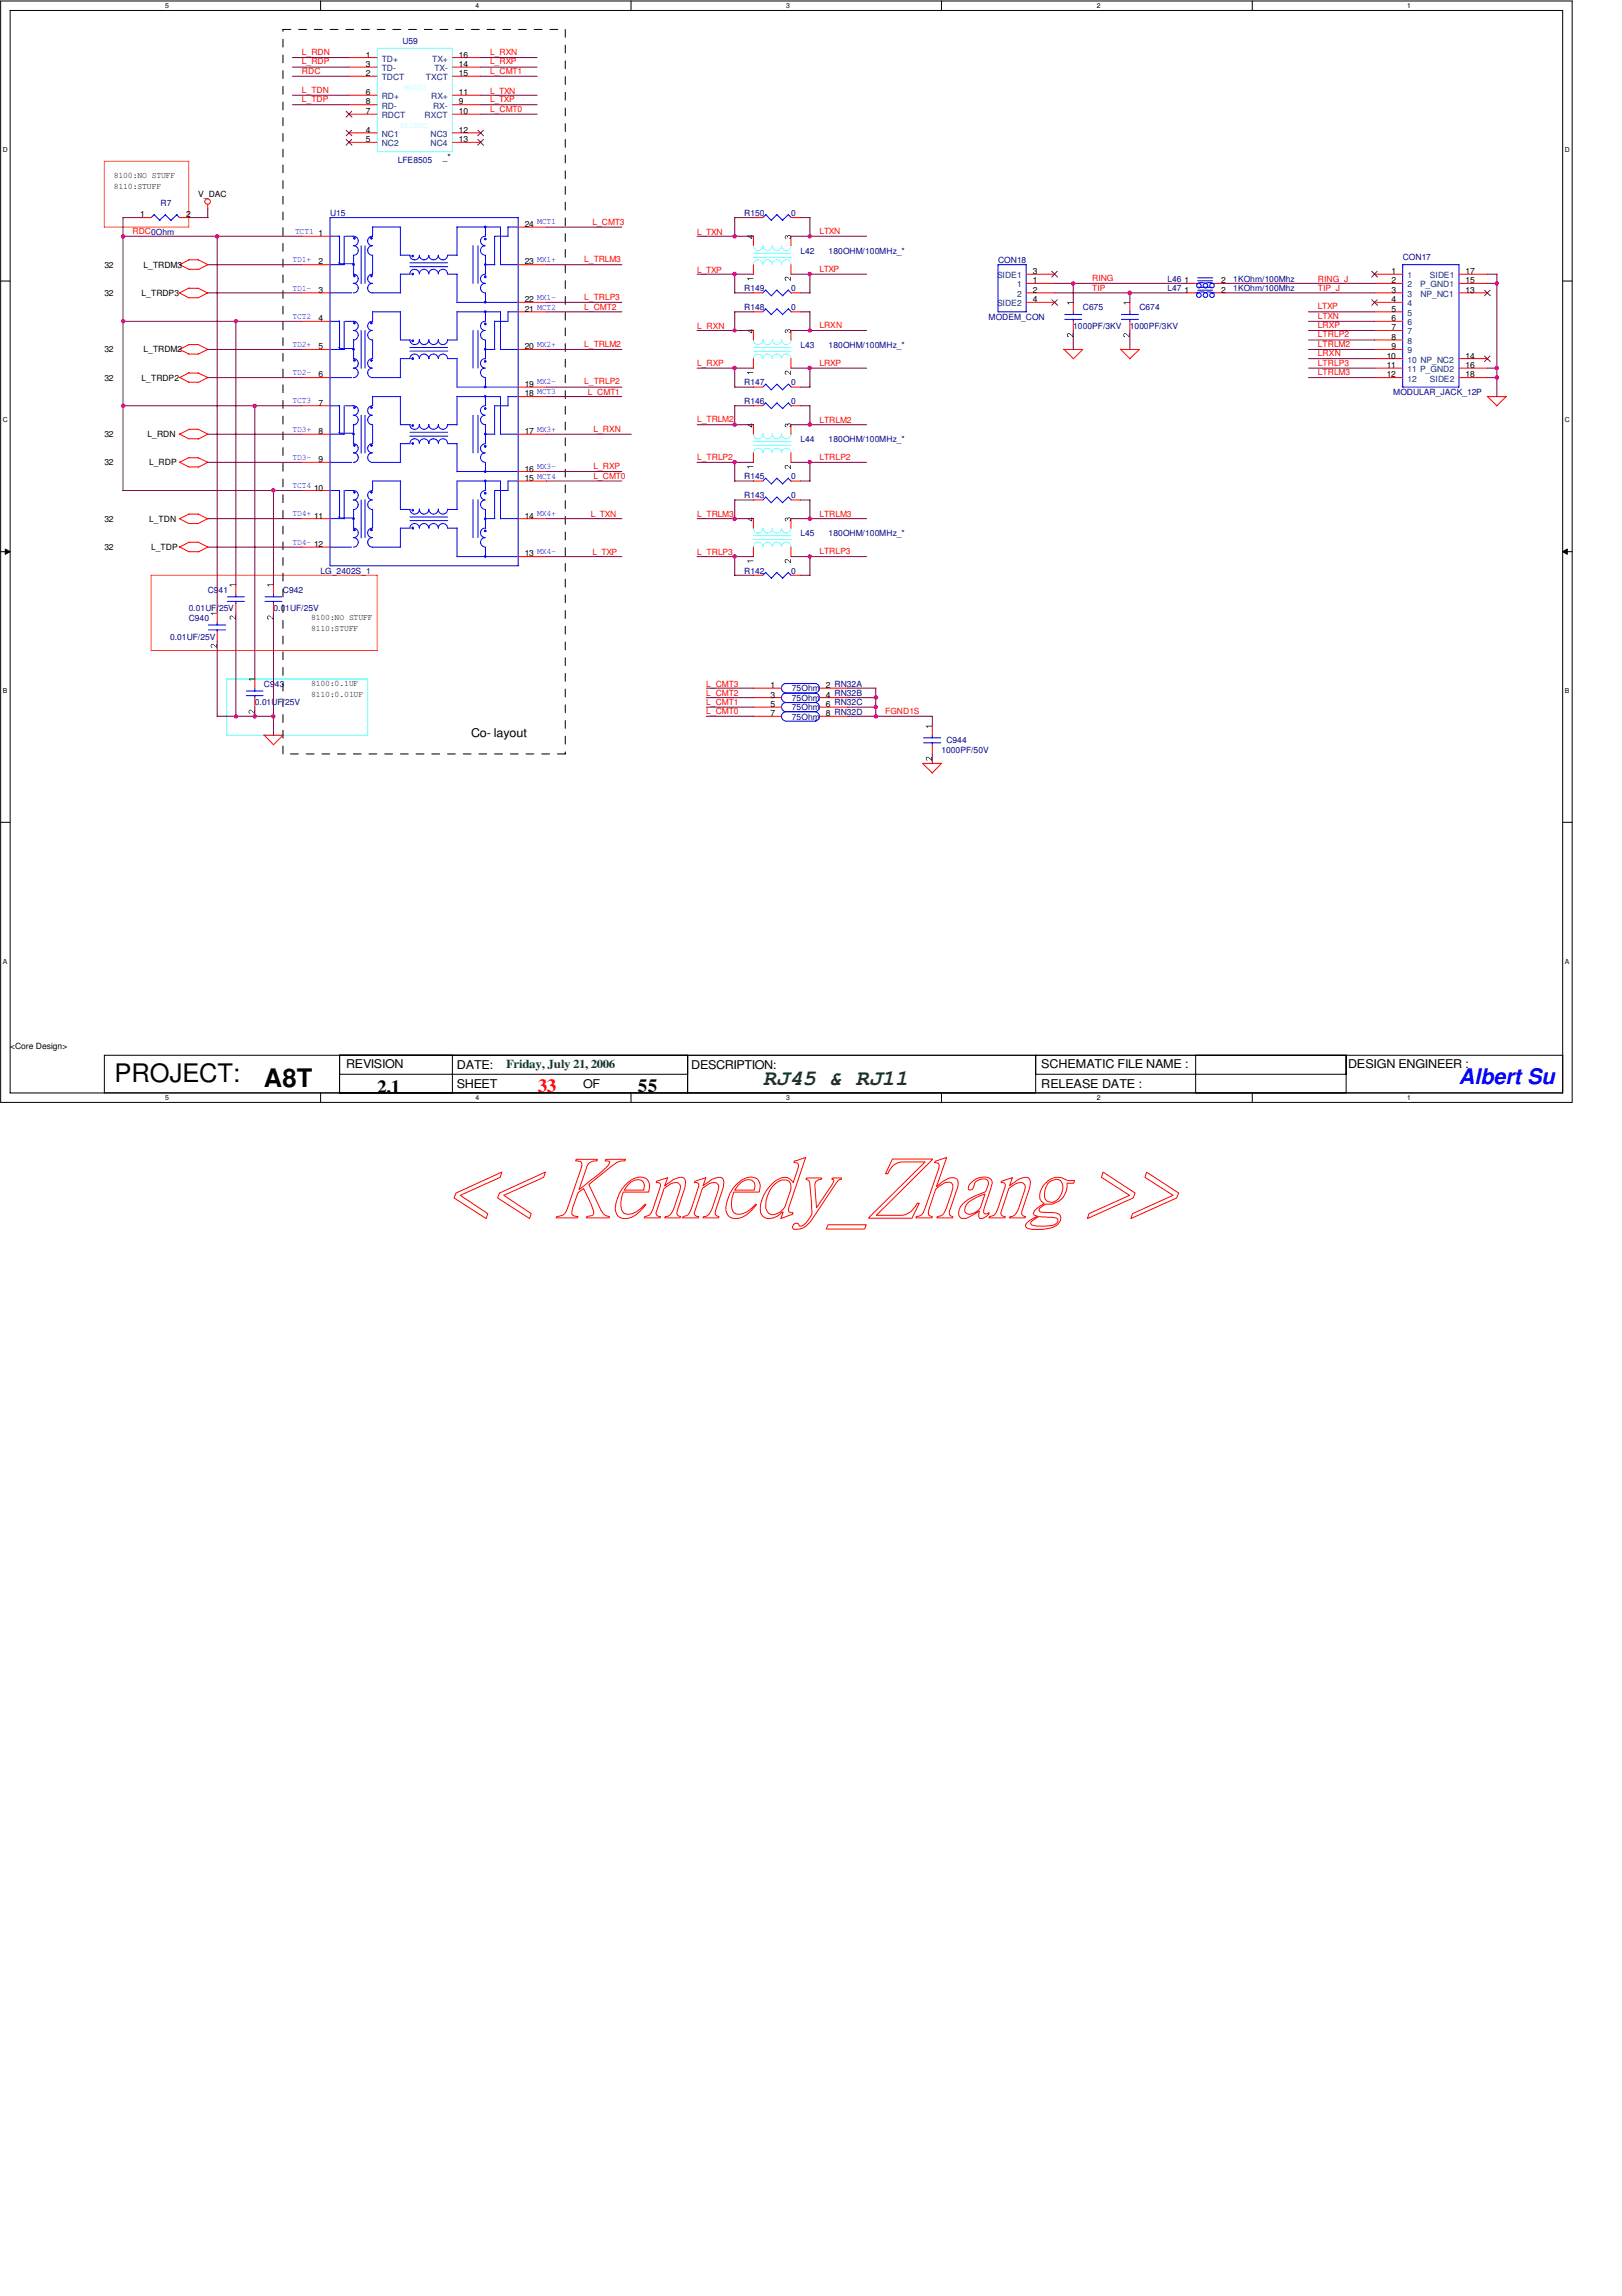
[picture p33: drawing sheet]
<svg xmlns="http://www.w3.org/2000/svg" width="210mm" height="297mm" viewBox="0 0 210 297" stroke-linecap="round" stroke-linejoin="round" font-family="sans-serif">
<defs><g id="words">
<g font-size="3.3">
<text x="14.8" y="140">PROJECT:</text>
<text x="34.2" y="140.6">A8T</text>
</g>
<text font-size="2.8" fill="#008000" x="98.7" y="140.3">RJ45 &amp; RJ11</text>
<text font-size="2.8" fill="#00f" x="188.8" y="140.3">Albert Su</text>
<g font-size="2.4">
<text x="48.8" y="141.4">2.1</text>
<text x="82.5" y="141.3">55</text>
</g>
<text font-size="2.4" fill="#f00" x="69.6" y="141.3">33</text>
<g font-size="1.6">
<text x="61" y="95.3">Co- layout</text>
<text x="44.8" y="138.2">REVISION</text>
<text x="59.1" y="140.8">SHEET</text>
<text x="59.1" y="138.3">DATE:</text>
<text x="75.5" y="140.8">OF</text>
<text x="89.5" y="138.3">DESCRIPTION:</text>
<text x="134.7" y="138.2">SCHEMATIC FILE NAME :</text>
<text x="134.7" y="140.8">RELEASE DATE :</text>
<text x="174.5" y="138.2">DESIGN ENGINEER :</text>
</g>
<text font-size="1.6" fill="#008000" x="65.5" y="138.2">Friday, July 21, 2006</text>
<g font-size="1.1" fill="#000080">
<text x="52.1" y="5.7">U59</text>
<text x="51.5" y="21.1">LFE8505</text>
<text x="20.8" y="26.7">R7</text>
<text x="42.7" y="27.9">U15</text>
<text x="96.3" y="27.9">R150</text>
<text x="102.4" y="27.9">0</text>
<text x="103.6" y="32.8">L42</text>
<text x="107.2" y="32.8">180OHM/100MHz_*</text>
<text x="129.2" y="34">CON18</text>
<text x="181.5" y="33.7">CON17</text>
<text x="96.3" y="40.1">R148</text>
<text x="96.3" y="37.7">R149</text>
<text x="102.4" y="40.1">0</text>
<text x="102.4" y="37.7">0</text>
<text x="127.9" y="41.4">MODEM_CON</text>
<text x="140.1" y="40.1">C675</text>
<text x="147.4" y="40.1">C674</text>
<text x="151.1" y="36.5">L46</text>
<text x="151.1" y="37.7">L47</text>
<text x="159.6" y="36.5">1KOhm/100Mhz</text>
<text x="159.6" y="37.7">1KOhm/100Mhz</text>
<text x="103.6" y="45">L43</text>
<text x="107.2" y="45">180OHM/100MHz_*</text>
<text x="138.9" y="42.6">1000PF/3KV</text>
<text x="146.2" y="42.6">1000PF/3KV</text>
<text x="96.3" y="52.3">R146</text>
<text x="96.3" y="49.9">R147</text>
<text x="102.4" y="52.3">0</text>
<text x="102.4" y="49.9">0</text>
<text x="180.3" y="51.1">MODULAR_JACK_12P</text>
<text x="103.6" y="57.2">L44</text>
<text x="107.2" y="57.2">180OHM/100MHz_*</text>
<text x="96.3" y="64.5">R143</text>
<text x="96.3" y="62">R145</text>
<text x="102.4" y="64.5">0</text>
<text x="102.4" y="62">0</text>
<text x="103.6" y="69.3">L45</text>
<text x="107.2" y="69.3">180OHM/100MHz_*</text>
<text x="26.9" y="76.7">C941</text>
<text x="36.6" y="76.7">C942</text>
<text x="41.5" y="74.2">LG_2402S_1</text>
<text x="96.3" y="74.2">R142</text>
<text x="102.4" y="74.2">0</text>
<text x="22" y="82.8">0.01UF/25V</text>
<text x="24.4" y="79.1">0.01UF/25V</text>
<text x="24.4" y="80.3">C940</text>
<text x="35.4" y="79.1">0.01UF/25V</text>
<text x="34.2" y="88.9">C943</text>
<text x="102.5" y="89.5">75Ohm</text>
<text x="33" y="91.3">0.01UF/25V</text>
<text x="102.5" y="90.7">75Ohm</text>
<text x="102.5" y="91.9">75Ohm</text>
<text x="102.5" y="93.1">75Ohm</text>
<text x="121.8" y="97.4">1000PF/50V</text>
<text x="122.5" y="96.1">C944</text>
</g>
<g font-size="1.1" fill="#f00">
<text x="39.1" y="8.3">L_RDP</text>
<text x="39.1" y="7.2">L_RDN</text>
<text x="39.1" y="9.6">RDC</text>
<text x="39.1" y="12">L_TDN</text>
<text x="63.4" y="7.2">L_RXN</text>
<text x="63.4" y="9.6">L_CMT1</text>
<text x="63.4" y="8.3">L_RXP</text>
<text x="39.1" y="13.2">L_TDP</text>
<text x="63.4" y="12.1">L_TXN</text>
<text x="63.4" y="13.2">L_TXP</text>
<text x="63.4" y="14.4">L_CMT0</text>
<text x="76.7" y="29.2">L_CMT3</text>
<text x="17.1" y="30.3">RDC0Ohm</text>
<text x="75.6" y="33.9">L_TRLM3</text>
<text x="90.2" y="35.3">L_TXP</text>
<text x="90.2" y="30.4">L_TXN</text>
<text x="106" y="35.1">LTXP</text>
<text x="106" y="30.3">LTXN</text>
<text x="75.6" y="38.8">L_TRLP3</text>
<text x="75.6" y="40.1">L_CMT2</text>
<text x="141.4" y="37.7">TIP</text>
<text x="141.4" y="36.4">RING</text>
<text x="170.6" y="36.5">RING_J</text>
<text x="170.6" y="40">LTXP</text>
<text x="170.6" y="37.7">TIP_J</text>
<text x="170.6" y="41.2">LTXN</text>
<text x="75.6" y="44.9">L_TRLM2</text>
<text x="90.2" y="42.6">L_RXN</text>
<text x="90.2" y="47.3">L_RXP</text>
<text x="106" y="42.5">LRXN</text>
<text x="106" y="47.4">LRXP</text>
<text x="170.6" y="46.1">LRXN</text>
<text x="170.6" y="42.5">LRXP</text>
<text x="170.6" y="43.6">LTRLP2</text>
<text x="170.6" y="47.3">LTRLP3</text>
<text x="170.6" y="44.9">LTRLM2</text>
<text x="75.6" y="49.7">L_TRLP2</text>
<text x="76.1" y="51.1">L_CMT1</text>
<text x="170.6" y="48.5">LTRLM3</text>
<text x="76.8" y="55.8">L_RXN</text>
<text x="90.2" y="54.6">L_TRLM2</text>
<text x="90.2" y="59.5">L_TRLP2</text>
<text x="106" y="54.7">LTRLM2</text>
<text x="106" y="59.5">LTRLP2</text>
<text x="76.8" y="61.9">L_CMT0</text>
<text x="76.8" y="60.7">L_RXP</text>
<text x="76.5" y="66.9">L_TXN</text>
<text x="76.7" y="71.8">L_TXP</text>
<text x="90.2" y="66.9">L_TRLM3</text>
<text x="90.2" y="71.8">L_TRLP3</text>
<text x="106" y="66.9">LTRLM3</text>
<text x="106" y="71.7">LTRLP3</text>
<text x="91.4" y="88.9">L_CMT3</text>
<text x="91.4" y="90">L_CMT2</text>
<text x="91.4" y="92.4">L_CMT0</text>
<text x="91.4" y="91.1">L_CMT1</text>
<text x="114.6" y="92.4">FGND1S</text>
</g>
<g font-size="1.1">
<text x="47.3" y="7.5">1</text>
<text x="47.3" y="9.9">2</text>
<text x="47.3" y="8.7">3</text>
<text x="59.4" y="7.5">16</text>
<text x="59.4" y="9.9">15</text>
<text x="59.4" y="8.7">14</text>
<text x="47.3" y="17.2">4</text>
<text x="47.3" y="12.3">6</text>
<text x="47.3" y="14.7">7</text>
<text x="47.3" y="13.5">8</text>
<text x="59.4" y="17.2">12</text>
<text x="59.4" y="12.3">11</text>
<text x="59.4" y="14.7">10</text>
<text x="59.4" y="13.5">9</text>
<text x="14.7" y="23">8100:NO STUFF</text>
<text x="47.3" y="18.4">5</text>
<text x="57.3" y="20.7">_*</text>
<text x="59.4" y="18.4">13</text>
<text x="14.7" y="24.5">8110:STUFF</text>
<text x="18.1" y="28.1">1</text>
<text x="24.1" y="28.1">2</text>
<text x="25.7" y="25.5">V_DAC</text>
<text x="67.9" y="29.3">24</text>
<text x="13.5" y="34.6">32</text>
<text x="18.6" y="34.6">L_TRDM3</text>
<text x="41.2" y="30.6">1</text>
<text x="41.2" y="34.2">2</text>
<text x="67.9" y="34.2">23 MX1+</text>
<text x="133.6" y="35.4">3</text>
<text x="180.1" y="35.4">1</text>
<text x="189.7" y="35.4">17</text>
<text x="13.5" y="38.3">32</text>
<text x="18.3" y="38.3">L_TRDP3</text>
<text x="41.2" y="37.9">3</text>
<text x="41.2" y="41.5">4</text>
<text x="67.9" y="39.1">22</text>
<text x="67.9" y="40.3">21 MCT2</text>
<text x="133.6" y="39.1">4</text>
<text x="133.6" y="36.7">1</text>
<text x="133.6" y="37.9">2</text>
<text x="153.3" y="36.7">1</text>
<text x="153.3" y="37.9">1</text>
<text x="158" y="36.7">2</text>
<text x="158" y="37.9">2</text>
<text x="180.1" y="36.7">2</text>
<text x="180.1" y="37.9">3</text>
<text x="180.1" y="39.1">4</text>
<text x="180.1" y="40.3">5</text>
<text x="180.1" y="41.5">6</text>
<text x="189.7" y="37.9">13</text>
<text x="189.7" y="36.7">15</text>
<text x="13.5" y="45.6">32</text>
<text x="18.6" y="45.6">L_TRDM2</text>
<text x="41.2" y="45.2">5</text>
<text x="67.9" y="45.2">20</text>
<text x="179.5" y="46.4">10</text>
<text x="179.5" y="47.6">11</text>
<text x="180.1" y="42.8">7</text>
<text x="180.1" y="43.9">8</text>
<text x="180.1" y="45.2">9</text>
<text x="189.7" y="46.4">14</text>
<text x="189.7" y="47.6">16</text>
<text x="13.5" y="49.3">32</text>
<text x="18.3" y="49.3">L_TRDP2</text>
<text x="41.2" y="48.8">6</text>
<text x="41.2" y="52.5">7</text>
<text x="67.9" y="50">19</text>
<text x="67.9" y="51.3">18</text>
<text x="179.5" y="48.8">12</text>
<text x="189.7" y="48.8">18</text>
<text x="13.5" y="56.6">32</text>
<text x="19.1" y="56.6">L_RDN</text>
<text x="41.2" y="56.1">8</text>
<text x="41.2" y="59.8">9</text>
<text x="67.9" y="56.1">17</text>
<text x="13.5" y="60.2">32</text>
<text x="19.3" y="60.2">L_RDP</text>
<text x="40.6" y="63.5">10</text>
<text x="67.9" y="61">16</text>
<text x="67.9" y="62.2">15</text>
<text x="13.5" y="71.2">32</text>
<text x="13.5" y="67.5">32</text>
<text x="19.3" y="67.5">L_TDN</text>
<text x="19.6" y="71.2">L_TDP</text>
<text x="40.6" y="67.1">11</text>
<text x="67.9" y="67.1">14</text>
<text x="67.9" y="72">13</text>
<text x="40.3" y="80.2">8100:NO STUFF</text>
<text x="40.3" y="81.7">8110:STUFF</text>
<text x="40.3" y="88.7">8100:0.1UF</text>
<text x="99.7" y="89">1</text>
<text x="106.9" y="89">2 RN32A</text>
<text x="40.3" y="90.2">8110:0.01UF</text>
<text x="99.7" y="90.3">3</text>
<text x="99.7" y="91.4">5</text>
<text x="99.7" y="92.7">7</text>
<text x="106.9" y="90.3">4 RN32B</text>
<text x="106.9" y="91.4">6 RN32C</text>
<text x="106.9" y="92.7">8 RN32D</text>
<text x="1.3" y="135.7">&lt;Core Design&gt;</text>
</g>
<g font-size="1.1" fill="#004080">
<text x="49.4" y="8">TD+</text>
<text x="49.4" y="10.4">TDCT</text>
<text x="49.4" y="9.2">TD-</text>
<text x="55.1" y="10.4">TXCT</text>
<text x="55.9" y="8">TX+</text>
<text x="56.2" y="9.2">TX-</text>
<text x="49.4" y="17.7">NC1</text>
<text x="49.4" y="12.8">RD+</text>
<text x="49.4" y="15.3">RDCT</text>
<text x="49.4" y="14.1">RD-</text>
<text x="54.9" y="15.3">RXCT</text>
<text x="55.7" y="17.7">NC3</text>
<text x="55.8" y="12.8">RX+</text>
<text x="56" y="14.1">RX-</text>
<text x="49.4" y="18.9">NC2</text>
<text x="55.7" y="18.9">NC4</text>
<text x="129" y="36">SIDE1</text>
<text x="182.2" y="36">1</text>
<text x="185" y="36">SIDE1</text>
<text x="129" y="39.6">SIDE2</text>
<text x="131.6" y="37.2">1</text>
<text x="131.6" y="38.4">2</text>
<text x="182.2" y="37.2">2</text>
<text x="182.2" y="38.4">3</text>
<text x="182.2" y="39.6">4</text>
<text x="182.2" y="40.9">5</text>
<text x="183.8" y="37.2">P_GND1</text>
<text x="183.8" y="38.4">NP_NC1</text>
<text x="182.2" y="42.1">6</text>
<text x="182.2" y="43.3">7</text>
<text x="182.2" y="44.5">8</text>
<text x="182.2" y="45.7">9</text>
<text x="182.2" y="46.9">10 NP_NC2</text>
<text x="182.2" y="48.1">11 P_GND2</text>
<text x="182.2" y="49.4">12</text>
<text x="185" y="49.4">SIDE2</text>
</g>
<g font-size="1.1" fill="#80ffff">
<text x="52.2" y="11.6">HA003</text>
<text x="51.7" y="16.5">TAIMIC</text>
</g>
<g font-size="1.1" fill="#00f">
<text x="69.5" y="29">MCT1</text>
<text x="37.8" y="34">TD1+</text>
<text x="38.2" y="30.3">TCT1</text>
<text x="37.8" y="37.6">TD1-</text>
<text x="37.8" y="41.2">TCT2</text>
<text x="69.5" y="38.8">MX1-</text>
<text x="37.8" y="44.9">TD2+</text>
<text x="69.5" y="44.9">MX2+</text>
<text x="37.8" y="48.6">TD2-</text>
<text x="37.8" y="52.2">TCT3</text>
<text x="69.5" y="51">MCT3</text>
<text x="69.5" y="49.7">MX2-</text>
<text x="37.8" y="55.8">TD3+</text>
<text x="37.8" y="59.5">TD3-</text>
<text x="69.5" y="55.8">MX3+</text>
<text x="37.8" y="63.2">TCT4</text>
<text x="69.5" y="61.9">MCT4</text>
<text x="69.5" y="60.7">MX3-</text>
<text x="37.8" y="66.8">TD4+</text>
<text x="37.8" y="70.5">TD4- 12</text>
<text x="69.5" y="66.8">MX4+</text>
<text x="69.5" y="71.7">MX4-</text>
</g>
<g font-size=".9">
<text x="21.4" y="1">5</text>
<text x="61.6" y="1">4</text>
<text x="101.7" y="1">3</text>
<text x="141.9" y="1">2</text>
<text x="182.1" y="1">1</text>
<text x=".4" y="19.6">D</text>
<text x="202.5" y="19.6">D</text>
<text x=".4" y="54.7">C</text>
<text x="202.5" y="54.7">C</text>
<text x=".4" y="89.7">B</text>
<text x="202.5" y="89.7">B</text>
<text x=".4" y="124.7">A</text>
<text x="202.5" y="124.7">A</text>
<text x="21.4" y="142.3">5</text>
<text x="61.6" y="142.3">4</text>
<text x="101.7" y="142.3">3</text>
<text x="141.9" y="142.3">2</text>
<text x="182.1" y="142.3">1</text>
</g>
</g></defs>
<path d="M.1 .1h203.4v142.5h-203.4zM1.3 1.4h200.9v140h-200.9z" fill="none" stroke="#000" stroke-width=".13"/>
<g fill="#fff">
<path d="M21.4 .3h.5v.9h-.5z"/>
<path d="M21.4 141.5h.5v1h-.5z"/>
</g>
<path d="M41.5 .1v1.3M41.5 141.4v1.2" fill="none" stroke="#000" stroke-width=".13"/>
<g fill="#fff">
<path d="M61.6 .3h.5v.9h-.5z"/>
<path d="M61.6 141.5h.5v1h-.5z"/>
</g>
<path d="M81.7 .1v1.3M81.7 141.4v1.2" fill="none" stroke="#000" stroke-width=".13"/>
<g fill="#fff">
<path d="M101.7 .3h.5v.9h-.5z"/>
<path d="M101.7 141.5h.5v1h-.5z"/>
</g>
<path d="M121.8 .1v1.3M121.8 141.4v1.2" fill="none" stroke="#000" stroke-width=".13"/>
<g fill="#fff">
<path d="M141.9 .3h.5v.9h-.5z"/>
<path d="M141.9 141.5h.5v1h-.5z"/>
</g>
<path d="M162.1 .1v1.3M162.1 141.4v1.2" fill="none" stroke="#000" stroke-width=".13"/>
<g fill="#fff">
<path d="M182.1 .3h.5v.9h-.5z"/>
<path d="M182.1 141.5h.5v1h-.5z"/>
<path d="M.4 18.8h.6v1.1h-.6z"/>
<path d="M202.5 18.8h.7v1.1h-.7z"/>
<path d="M.4 53.8h.6v1.1h-.6z"/>
<path d="M202.5 53.8h.7v1.1h-.7z"/>
</g>
<path d="M.1 36.4h1.2M202.2 36.4h1.3" fill="none" stroke="#000" stroke-width=".13"/>
<g fill="#fff">
<path d="M.4 88.9h.6v1h-.6z"/>
<path d="M202.5 88.9h.6v1h-.6z"/>
</g>
<path d="M.1 71.4h1.2M.7 71l.6 .4-.6 .3zM202.2 71.4l.6-.4v.7zM202.2 71.4h1.3" fill="none" stroke="#000" stroke-width=".13"/>
<path d="M.7 71l.6 .4-.6 .3zM202.2 71.4l.6-.4v.7z" fill="#000"/>
<g fill="#fff">
<path d="M.4 123.9h.6v1h-.6z"/>
<path d="M202.5 123.9h.6v1h-.6z"/>
</g>
<path d="M.1 106.4h1.2M202.2 106.4h1.3M13.5 136.5h188.7v4.9h-188.7zM43.9 136.5v4.9M43.9 139h45.1M58.5 136.5v4.9M89 136.5v4.9M134 139h40.2M134 136.5v4.9M154.7 136.5v4.9M174.2 136.5v4.9" fill="none" stroke="#000" stroke-width=".13"/>
<path d="M13.5 20.9h10.9v8.5h-10.9zM19.6 74.4h29.2v9.8h-29.2z" fill="none" stroke="#ff8000" stroke-width=".13"/>
<path d="M29.3 87.8h18.3v7.3h-18.3z" fill="none" stroke="#0ff" stroke-width=".13"/>
<path d="M36.6 3.8h36.6M73.2 3.8v93.7M36.6 97.5v-93.7M73.2 97.5h-36.6" fill="none" stroke="#000" stroke-width=".13" stroke-dasharray="1 1 1 1 1 1 1 1"/>
<g fill="none" stroke="#f00" stroke-width=".13">
<path d="M45.2 7.5h3.6M45.2 9.9h3.6M45.2 8.7h3.6M45.2 17.2h3.6M45.2 18.4h3.6M45.2 12.3h3.6M45.2 14.8h3.6M45.2 13.5h3.6M58.5 7.5h3.7M58.5 9.9h3.7M58.5 8.7h3.7M58.5 17.2h3.7"/>
<path d="M58.5 18.4h3.7M58.5 12.3h3.7M58.5 14.8h3.7M58.5 13.5h3.7M18.3 28.2h1.3M23.2 28.2h1.2M26.9 26.5v.5M97.5 37.9h1.2M97.5 28.2h1.2M102.4 37.9h1.2M102.4 28.2h1.2M138.9 39.1v1.2"/>
<path d="M146.2 39.1v1.2M153.5 36.7h1.2M153.5 37.9h1.2M157.2 36.7h1.2M157.2 37.9h1.2M177.9 36.7h3.6M177.9 35.5h3.6M177.9 37.9h3.6M177.9 39.1h3.6M188.8 36.7h3.7M188.8 35.5h3.7M188.8 37.9h3.7"/>
<path d="M97.5 40.3h1.2M97.5 52.5h1.2M97.5 42.8v1.2M97.5 46.4v1.2M97.5 50.1h1.2M102.4 40.3h1.2M102.4 52.5h1.2M102.4 42.8v1.2M102.4 46.4v1.2M102.4 50.1h1.2M137.7 45.2h2.4l-1.2 1.2M137.7 45.2l1.2 1.2"/>
<path d="M138.9 41.6v1.2M145 45.2h2.4l-1.2 1.2M145 45.2l1.2 1.2M146.2 41.6v1.2M177.9 45.2h3.6M177.9 40.3h3.6M177.9 41.6h3.6M177.9 42.8h3.6M177.9 44h3.6M177.9 46.4h3.6M177.9 47.6h3.6M177.9 48.9h3.6"/>
<path d="M188.8 46.4h3.7M188.8 47.6h3.7M188.8 48.9h3.7M192.4 51.3l1.3 1.2M192.5 51.3h2.4M194.9 51.3l-1.2 1.2M30.5 75.6v1.2M30.5 78.1v1.2M35.4 75.6v1.2M35.4 78.1v1.2M97.5 64.7h1.2M97.5 74.4h1.2"/>
<path d="M97.5 62.2h1.2M102.4 64.7h1.2M102.4 74.4h1.2M102.4 62.2h1.2M33 87.8v1.2M33 90.3v1.2M34.2 95.1l1.2 1.3 1.2-1.3h-2.4M97.5 89h3.6M97.5 90.3h3.6M106 89h3.7M106 90.3h3.7M119.4 98.8l1.2 1.2"/>
<path d="M119.4 98.8h2.5M120.6 93.9v1.2M120.6 96.4v1.1M121.8 98.8l-1.2 1.2"/>
<circle cx="26.9" cy="26.1" r=".35"/>
</g>
<g fill="none" stroke="#00f" stroke-width=".13">
<path d="M19.6 28.2l.3-.4 .8 .7M21.4 27.8l.7 .7M21.4 27.8l-.7 .7M22.9 27.8l.3 .4M22.9 27.8l-.8 .7M51.8 35.5h1.3M53 34.5h5M53.6 34.8a.61 .61 0 0 1 .7 .6M56.7 33a.59 .59 0 0 0 .6 .6 .59 .59 0 0 0 .6-.6h1.3M57.3 34.8a.58 .58 0 0 0-.6 .6M57.9 35.5h1.3M59.1 35.5v3.7"/>
<path d="M61.8 31.8v4.9M98.7 28.2l.4-.4 .7 .7M99.1 37.5l-.4 .4M99.8 28.5l.7-.7 .8 .7M100.5 37.5l-.7 .8-.7-.8M100.5 37.5l.8 .8M102 37.5l-.7 .8M102 37.5l.4 .4M102.4 28.2l-.4-.4-.7 .7M154.7 36.7h.4M154.7 37.9h.4M155 36.3h1.9"/>
<path d="M155 35.9h1.9M155 37.5h1.9M155 37.2h1.9M155.1 36.6h.8M155.1 37.8h.4h.5M156 36.6h.9M156 37.8h.5h.4M156.8 36.7h.4M156.8 37.9h.4M181.5 34.2h7.3v15.9h-7.3zM98.7 40.3l.4-.3 .7 .7M98.7 50.1l.4-.4 .7 .8"/>
<path d="M99.1 52.1l-.4 .4M99.8 40.7l.7-.7 .8 .7M99.8 50.4l.7-.7 .8 .8M100.5 52.1l-.7 .8-.7-.7M100.5 52.2l.8 .7M102 52.1l-.7 .8M102 52.2l.4 .3M102.4 40.3l-.4-.3-.7 .7M102.4 50.1l-.4-.4-.7 .7M137.8 40.7h2.2M137.8 41.3h2.2M138.9 40.3v.4"/>
<path d="M138.9 41.3v.3M145.1 40.7h2.2M145.1 41.3h2.2M146.2 40.3v.4M146.2 41.3v.3M29.4 77.2h2.2M29.4 77.8h2.2M30.5 76.8v.4M30.5 77.8v.3M34.3 77.2h2.2M34.3 77.8h2.2M35.4 76.8v.4"/>
<path d="M35.4 77.8v.3M98.7 64.7l.4-.4 .7 .8M99.1 74l-.4 .4M99.1 61.8l-.4 .4M99.8 65l.7-.7 .8 .8M100.5 74l-.7 .8-.7-.7M100.5 74.1l.8 .7M100.5 61.8l-.7 .8-.7-.7M100.5 61.9l.8 .7M102 74l-.7 .8M102 74.1l.4 .4M102 61.8l-.7 .8"/>
<path d="M102 61.9l.4 .4M102.4 64.7l-.4-.4-.7 .7M31.9 89.4h2.1M31.9 90h2.1M33 89v.4M33 90v.3M101.6 88.4a.61 .61 0 0 0-.5 .6 .61 .61 0 0 0 .5 .6M101.6 89.7a.61 .61 0 0 0-.5 .6 .61 .61 0 0 0 .5 .5M101.6 88.4h4M101.6 89.7h4M101.6 90.9h4M105.5 88.4a.6 .6 0 0 1 .5 .6 .6 .6 0 0 1-.5 .6"/>
<path d="M105.5 89.7a.6 .6 0 0 1 .5 .6 .6 .6 0 0 1-.5 .5M119.5 95.5h2.3M119.5 96.1h2.3M120.6 95.1v.4M120.6 96.1v.3"/>
<circle cx="155.2" cy="37" r=".3"/>
<circle cx="155.2" cy="38.2" r=".3"/>
<circle cx="156" cy="38.2" r=".3"/>
<circle cx="156" cy="37" r=".3"/>
<circle cx="156.8" cy="38.2" r=".3"/>
<circle cx="156.8" cy="37" r=".3"/>
</g>
<g fill="#000">
<path d="M138.1 39.1h.8v.1h-.6l.1 .2h-.1zM145.4 39.1h.8v.1h-.7l.2 .2h-.1zM96.7 48.1h.8v.1h-.6l.1 .2h-.1zM101.6 48a.5 .5 0 0 1 .7 .4v-.4h.1v.5l-.2-.1a.34 .34 0 0 0-.6-.2l.2 .3-.2-.2zM101.6 42.7l.2-.1 .1 .2a.23 .23 0 0 1 .4-.1 .23 .23 0 0 1-.1 .4v-.1a.17 .17 0 0 0 .1-.2 .17 .17 0 0 0-.2-.1 .17 .17 0 0 0-.1 .2h-.1a.14 .14 0 0 0-.1-.2 .14 .14 0 0 0-.2 .1l.2 .3a.24 .24 0 0 1-.2-.2 .24 .24 0 0 1 0-.2zM138.1 43.2a.47 .47 0 0 1 .7 .3v-.4h.1v.5h-.2l-.2-.3a.18 .18 0 0 0-.2-.1 .18 .18 0 0 0-.1 .2l.1 .2-.2-.1zM145.5 43.2a.37 .37 0 0 1 .5 .2l.1 .1v-.4h.1v.5h-.2a.39 .39 0 0 0-.5-.3v.1l.1 .2h-.2v-.3zM29.7 75.6h.8v.1h-.6l.1 .2h-.1zM34.6 75.6h.8v.1h-.6l.1 .2h-.1zM29.8 79.7a.47 .47 0 0 1 .6 .3v-.4h.1v.5h-.1a.34 .34 0 0 0-.6-.3v.2l.1 .1h-.1zM32.2 87.8h.8v.1h-.7l.2 .2h-.2zM32.2 91.9a.56 .56 0 0 1 .7 .3v-.4h.1v.5l-.2-.1a.44 .44 0 0 0-.5-.3v.3l.1 .1-.2-.1z"/>
<path d="M34.6 79.7a.48 .48 0 0 1 .7 .3v.1v-.5h.1v.5h-.2a.34 .34 0 0 0-.5-.3l.1 .3h-.2zM119.8 93.9h.8v.1h-.6l.1 .1h-.1zM119.9 98a.59 .59 0 0 1 .6 .3v-.4h.1v.5l-.1-.1a.44 .44 0 0 0-.6-.3v.2l.1 .2-.2-.2z"/>
<path d="M96.7 42.7v.1l.5 .3h.1v-.3h.2l-.2-.2-.1 .1zM96.8 42.8h.4v.2z"/>
</g>
<g fill="none" stroke="#804000" stroke-width=".13">
<path d="M44.8 16.8l.8 .8M44.8 18l.8 .8M44.8 14.4l.8 .8M45.5 16.8l-.7 .8M45.5 18l-.7 .8M45.5 14.4l-.7 .8M61.8 18l.8 .8M61.8 16.8l.8 .8M62.6 18l-.8 .8M62.6 16.8l-.8 .8M177.5 35.1l.8 .8M177.5 38.8l.8 .7"/>
<path d="M178.2 35.1l-.7 .8M178.2 38.8l-.7 .7M192.1 37.5l.8 .8M192.8 37.5l-.7 .8M192.1 46.1l.8 .7M192.8 46.1l-.7 .7"/>
</g>
<path d="M48.8 6.2h9.7v13.4h-9.7zM97.5 46.4a.61 .61 0 0 1 .6-.6 .61 .61 0 0 1 .6 .6 .61 .61 0 0 1 .6-.6 .61 .61 0 0 1 .6 .6 .59 .59 0 0 1 .6-.6 .59 .59 0 0 1 .6 .6 .61 .61 0 0 1 .6-.6 .61 .61 0 0 1 .7 .6M97.5 43.9a.61 .61 0 0 0 .6 .7 .61 .61 0 0 0 .6-.7 .61 .61 0 0 0 .6 .7 .61 .61 0 0 0 .6-.7 .59 .59 0 0 0 .6 .7 .59 .59 0 0 0 .6-.7 .61 .61 0 0 0 .6 .7 .61 .61 0 0 0 .7-.7M97.5 45.4h4.9M97.5 45h4.9" fill="none" stroke="#80ffff" stroke-width=".13"/>
<path d="M62.7 30.9h.2v.1h-.2z" fill-rule="evenodd" fill="#00f"/>
<g fill="none" stroke="#00f" stroke-width=".13">
<path d="M45.7 35.5a.59 .59 0 0 1 .7 .6 .59 .59 0 0 1-.7 .6 .61 .61 0 0 1 .7 .6 .61 .61 0 0 1-.7 .6M45.8 33v2.5M46.4 31.2a.59 .59 0 0 1-.7 .6M46.4 32.4a.59 .59 0 0 1-.7 .6M46.7 31.8v4.9M53 33a.61 .61 0 0 0 .7 .6 .61 .61 0 0 0 .6-.6 .61 .61 0 0 0 .6 .6 .61 .61 0 0 0 .6-.6M53 34h4.9M53.6 34.8a.58 .58 0 0 0-.6 .6M59.1 29.3v3.7M59.1 29.4h5.7M62.2 36.1a.58 .58 0 0 0 .6 .6 .61 .61 0 0 0-.6 .6 .61 .61 0 0 0 .6 .6M62.7 30.9h.2v.1h-.2z"/>
<path d="M62.8 33v2.5"/>
</g>
<path d="M45.7 34.1h.1v.2h-.1z" fill-rule="evenodd" fill="#00f"/>
<path d="M45.7 34.1h.1v.2h-.1zM45.7 30.6a.59 .59 0 0 1 .7 .6M54.9 34.8a.61 .61 0 0 0-.6 .6M59.1 39.1h7.9M62.8 29.3v1.3M62.8 37.9v1.3" fill="none" stroke="#00f" stroke-width=".13"/>
<path d="M45.8 35.6h.1v.2h-.1z" fill-rule="evenodd" fill="#00f"/>
<path d="M45.8 35.6h.1v.2h-.1zM51.8 29.4v3.7M55.5 33a.58 .58 0 0 0 .6 .6" fill="none" stroke="#00f" stroke-width=".13"/>
<path d="M53.3 35.4h.2v.1h-.2z" fill-rule="evenodd" fill="#00f"/>
<path d="M53.3 35.4h.2v.1h-.2z" fill="none" stroke="#00f" stroke-width=".13"/>
<path d="M62.7 35.7h.2v.2h-.2z" fill-rule="evenodd" fill="#00f"/>
<path d="M45.7 31.8a.59 .59 0 0 1 .7 .6M48.2 29.4h3.7M54.9 34.8a.64 .64 0 0 1 .6 .6M62.2 31.2a.61 .61 0 0 0 .6 .6M62.7 35.7h.2v.2h-.2z" fill="none" stroke="#00f" stroke-width=".13"/>
<path d="M62.7 29.3h.2v.1h-.2z" fill-rule="evenodd" fill="#00f"/>
<path d="M51.8 35.4v2.5M56.7 33a.62 .62 0 0 1-.6 .6M62.7 29.3h.2v.1h-.2zM62.8 35.5a.58 .58 0 0 0-.6 .6" fill="none" stroke="#00f" stroke-width=".13"/>
<path d="M62.7 34.1h.2v.2h-.2z" fill-rule="evenodd" fill="#00f"/>
<path d="M56.1 34.8a.58 .58 0 0 0-.6 .6M62.7 34.1h.2v.2h-.2z" fill="none" stroke="#00f" stroke-width=".13"/>
<path d="M45.8 30.7h.1v.2h-.1z" fill-rule="evenodd" fill="#00f"/>
<path d="M45.8 30.7h.1v.2h-.1z" fill="none" stroke="#00f" stroke-width=".13"/>
<path d="M62.7 39h.2v.2h-.2z" fill-rule="evenodd" fill="#00f"/>
<path d="M47.2 31.8v4.9M51.8 33h1.3M56.1 34.8a.64 .64 0 0 1 .6 .6M57.3 34.8a.58 .58 0 0 1 .6 .6M62.2 32.4a.61 .61 0 0 0 .6 .6M62.7 39h.2v.2h-.2zM62.8 30.6a.58 .58 0 0 0-.6 .6" fill="none" stroke="#00f" stroke-width=".13"/>
<path d="M53.3 33.1h.2v.1h-.2z" fill-rule="evenodd" fill="#00f"/>
<path d="M48.2 30.6a.61 .61 0 0 0-.6 .6 .61 .61 0 0 0 .6 .6 .61 .61 0 0 0-.6 .6 .61 .61 0 0 0 .6 .6M48.2 35.5a.59 .59 0 0 0-.6 .6 .59 .59 0 0 0 .6 .6 .61 .61 0 0 0-.6 .6 .61 .61 0 0 0 .6 .6M48.2 37.9h3.7M48.2 29.3v1.3M48.2 33v2.5M53.3 33.1h.2v.1h-.2zM61.2 31.8v4.9M62.8 31.8a.58 .58 0 0 0-.6 .6" fill="none" stroke="#00f" stroke-width=".13"/>
<path d="M48 30.7h.1v.2h-.1z" fill-rule="evenodd" fill="#00f"/>
<path d="M48 30.7h.1v.2h-.1z" fill="none" stroke="#00f" stroke-width=".13"/>
<path d="M48 35.6h.1v.2h-.1z" fill-rule="evenodd" fill="#00f"/>
<path d="M42.7 37.9h2.8M42.7 30.6h1.2v3.5M43.8 34h.1M43.9 34.1h1.9M44.5 30.6v3.6h-1.7M44.7 30.6h1.1M48 35.6h.1v.2h-.1zM62.8 34.2h1.3M64.8 29.4v4.8h2.3M65.7 29.3v1.3h-1.7v3.6M65.7 29.4h1.3M43.8 41.6h.1" fill="none" stroke="#00f" stroke-width=".13"/>
<path d="M62.7 45.1h.2v.1h-.2z" fill-rule="evenodd" fill="#00f"/>
<path d="M62.7 45.1h.2v.1h-.2z" fill="none" stroke="#00f" stroke-width=".13"/>
<path d="M48 41.7h.1v.2h-.1z" fill-rule="evenodd" fill="#00f"/>
<path d="M46.4 48.2a.61 .61 0 0 1-.7 .7M48 41.7h.1v.2h-.1zM48.2 42.8a.58 .58 0 0 0-.6 .5M51.8 46.4h1.3" fill="none" stroke="#00f" stroke-width=".13"/>
<path d="M62.7 46.7h.2v.1h-.2z" fill-rule="evenodd" fill="#00f"/>
<g fill="none" stroke="#00f" stroke-width=".13">
<path d="M43.8 45h.1M45.7 42.8a.59 .59 0 0 1 .7 .5M45.7 41.6a.59 .59 0 0 1 .7 .6M48.2 47.6a.58 .58 0 0 0-.6 .6M48.2 41.6a.58 .58 0 0 0-.6 .6M53.6 45.8a.58 .58 0 0 0-.6 .6M54.9 45.8a.64 .64 0 0 1 .6 .6 .58 .58 0 0 1 .6-.6M57.9 44h1.3M62.7 46.7h.2v.1h-.2zM62.8 47.6a.58 .58 0 0 0-.6 .6M62.8 40.3v1.3M64 41.5v3.7"/>
<path d="M64.8 45.2h2.3M65.7 40.3v1.3"/>
</g>
<path d="M62.7 41.8h.2v.2h-.2z" fill-rule="evenodd" fill="#00f"/>
<path d="M47.6 48.2a.62 .62 0 0 0 .6 .7M48.2 48.9h3.7M59.1 40.3h5.7M62.7 41.8h.2v.2h-.2z" fill="none" stroke="#00f" stroke-width=".13"/>
<path d="M45.8 41.7h.1v.2h-.1z" fill-rule="evenodd" fill="#00f"/>
<path d="M45.8 41.7h.1v.2h-.1zM46.4 47a.59 .59 0 0 1-.7 .6M47.6 42.2a.58 .58 0 0 0 .6 .6M61.2 42.8v4.8M64 41.6h1.7" fill="none" stroke="#00f" stroke-width=".13"/>
<path d="M62.7 50h.2v.1h-.2z" fill-rule="evenodd" fill="#00f"/>
<path d="M45.7 47.6a.59 .59 0 0 1 .7 .6M46.4 42.2a.58 .58 0 0 1-.7 .6M54.9 45.8a.58 .58 0 0 0-.6 .6M57.3 45.8a.58 .58 0 0 1 .6 .6M62.2 42.2a.58 .58 0 0 0 .6 .6M62.7 50h.2v.1h-.2z" fill="none" stroke="#00f" stroke-width=".13"/>
<path d="M48 46.6h.1v.1h-.1z" fill-rule="evenodd" fill="#00f"/>
<path d="M48 46.6h.1v.1h-.1zM48.2 40.3h3.7M53.6 44.6a.59 .59 0 0 0 .7-.7 .61 .61 0 0 0 .6 .7M53.6 45.8a.61 .61 0 0 1 .7 .6M56.7 43.9a.59 .59 0 0 0 .6 .7M59.1 50.1h7.9M62.2 47a.61 .61 0 0 0 .6 .6M62.8 42.8a.58 .58 0 0 0-.6 .5M62.8 48.9v1.2" fill="none" stroke="#00f" stroke-width=".13"/>
<path d="M62.7 40.2h.2v.2h-.2z" fill-rule="evenodd" fill="#00f"/>
<path d="M48.2 46.4a.58 .58 0 0 0-.6 .6M51.8 44h1.3M56.7 43.9a.6 .6 0 0 1-.6 .7M57.9 46.4h1.3M62.2 48.2a.64 .64 0 0 0 .6 .7M62.7 40.2h.2v.2h-.2z" fill="none" stroke="#00f" stroke-width=".13"/>
<path d="M45.8 46.6h.1v.1h-.1z" fill-rule="evenodd" fill="#00f"/>
<g fill="none" stroke="#00f" stroke-width=".13">
<path d="M42.7 48.9h2.8M42.7 41.6h1.2M43.9 45.1h1.9M43.9 41.5v3.6M44.7 41.6h1.1M45.7 46.4a.59 .59 0 0 1 .7 .6M45.8 46.6h.1v.1h-.1zM47.2 42.8v4.8M47.6 47a.59 .59 0 0 0 .6 .6M48.2 40.3v1.3M48.2 43.9v2.5M51.8 40.3v3.7"/>
<path d="M53 43.9a.61 .61 0 0 0 .6 .7M55.5 43.9a.61 .61 0 0 0 .6 .7M57.3 45.8a.58 .58 0 0 0-.6 .6M57.9 43.9a.59 .59 0 0 1-.6 .7M59.1 40.3v3.7M59.1 46.4v3.7M62.2 43.3a.64 .64 0 0 0 .6 .7M62.8 44v2.4M64.8 40.3v4.9"/>
</g>
<path d="M53.3 46.3h.2l-.1 .2h-.1z" fill-rule="evenodd" fill="#00f"/>
<g fill="none" stroke="#00f" stroke-width=".13">
<path d="M44.5 41.6v3.6h-1.7M45.8 44v2.4M46.4 43.3a.61 .61 0 0 1-.7 .7M46.7 42.8v4.9M47.6 43.3a.62 .62 0 0 0 .6 .7M53 45.4h5M53.3 46.3h.2l-.1 .2h-.1zM55.5 43.9a.6 .6 0 0 1-.6 .7M56.1 45.8a.64 .64 0 0 1 .6 .6M61.8 42.8v4.8M62.8 41.6a.58 .58 0 0 0-.6 .6M62.8 46.4a.58 .58 0 0 0-.6 .6"/>
<path d="M62.8 45.2h1.3"/>
</g>
<path d="M53.3 44h.2v.2h-.2z" fill-rule="evenodd" fill="#00f"/>
<path d="M51.8 46.4v2.5M53 45h4.9M53.3 44h.2v.2h-.2zM65.7 40.3h1.3" fill="none" stroke="#00f" stroke-width=".13"/>
<path d="M45.7 45.1h.1v.2z" fill-rule="evenodd" fill="#00f"/>
<path d="M43.8 52.5h.1M45.7 45.1h.1v.2z" fill="none" stroke="#00f" stroke-width=".13"/>
<path d="M62.7 56.1h.2v.1h-.2z" fill-rule="evenodd" fill="#00f"/>
<path d="M62.7 56.1h.2v.1h-.2z" fill="none" stroke="#00f" stroke-width=".13"/>
<path d="M48 52.7h.1v.1h-.1z" fill-rule="evenodd" fill="#00f"/>
<path d="M46.4 59.2a.61 .61 0 0 1-.7 .6M48 52.7h.1v.1h-.1zM48.2 53.7a.58 .58 0 0 0-.6 .6M51.8 57.4h1.3" fill="none" stroke="#00f" stroke-width=".13"/>
<path d="M62.7 57.6h.2v.2h-.2z" fill-rule="evenodd" fill="#00f"/>
<g fill="none" stroke="#00f" stroke-width=".13">
<path d="M43.8 55.9h.1M45.7 53.7a.59 .59 0 0 1 .7 .6M45.7 52.5a.59 .59 0 0 1 .7 .6M48.2 58.6a.58 .58 0 0 0-.6 .6M48.2 52.5a.58 .58 0 0 0-.6 .6M53.6 56.8a.58 .58 0 0 0-.6 .6M54.9 56.8a.62 .62 0 0 1 .6 .6 .58 .58 0 0 1 .6-.6M57.9 54.9h1.3M62.7 57.6h.2v.2h-.2zM62.8 58.6a.58 .58 0 0 0-.6 .6M62.8 51.3v1.2M64 52.5v3.7"/>
<path d="M64.8 56.2h2.3M65.7 51.3v1.2"/>
</g>
<path d="M62.7 52.8h.2v.1h-.2z" fill-rule="evenodd" fill="#00f"/>
<path d="M47.6 59.2a.61 .61 0 0 0 .6 .6M48.2 59.8h3.7M59.1 51.3h5.7M62.7 52.8h.2v.1h-.2z" fill="none" stroke="#00f" stroke-width=".13"/>
<path d="M45.8 52.7h.1v.1h-.1z" fill-rule="evenodd" fill="#00f"/>
<path d="M45.8 52.7h.1v.1h-.1zM46.4 58a.59 .59 0 0 1-.7 .6M47.6 53.1a.59 .59 0 0 0 .6 .6M61.2 53.7v4.9M64 52.5h1.7" fill="none" stroke="#00f" stroke-width=".13"/>
<path d="M62.7 60.9h.2v.2h-.2z" fill-rule="evenodd" fill="#00f"/>
<path d="M45.7 58.6a.59 .59 0 0 1 .7 .6M46.4 53.1a.59 .59 0 0 1-.7 .6M54.9 56.8a.61 .61 0 0 0-.6 .6M57.3 56.8a.58 .58 0 0 1 .6 .6M62.2 53.1a.61 .61 0 0 0 .6 .6M62.7 60.9h.2v.2h-.2z" fill="none" stroke="#00f" stroke-width=".13"/>
<path d="M48 57.5h.1v.2h-.1z" fill-rule="evenodd" fill="#00f"/>
<path d="M48 57.5h.1v.2h-.1zM48.2 51.3h3.7M53.6 55.5a.59 .59 0 0 0 .7-.6 .61 .61 0 0 0 .6 .6M53.6 56.8a.59 .59 0 0 1 .7 .6M56.7 54.9a.59 .59 0 0 0 .6 .6M62.2 58a.59 .59 0 0 0 .6 .6M62.8 53.7a.58 .58 0 0 0-.6 .6M62.8 59.8v1.2M59.1 61h7.9" fill="none" stroke="#00f" stroke-width=".13"/>
<path d="M62.7 51.2h.2v.1h-.2z" fill-rule="evenodd" fill="#00f"/>
<path d="M48.2 57.4l-.3 .1-.2 .2-.1 .3M51.8 54.9h1.3M56.7 54.9a.6 .6 0 0 1-.6 .6M57.9 57.4h1.3M62.2 59.2a.62 .62 0 0 0 .6 .6M62.7 51.2h.2v.1h-.2z" fill="none" stroke="#00f" stroke-width=".13"/>
<path d="M45.8 57.5h.1v.2h-.1z" fill-rule="evenodd" fill="#00f"/>
<g fill="none" stroke="#00f" stroke-width=".13">
<path d="M42.7 59.8h2.8M42.7 52.5h1.2v3.5M43.9 56h1.9M44.7 52.5h1.1M45.7 57.4a.61 .61 0 0 1 .7 .6M45.8 57.5h.1v.2h-.1zM47.2 53.7v4.9M47.6 58a.59 .59 0 0 0 .6 .6M48.2 51.3v1.2M48.2 54.9v2.5M51.8 51.3v3.6M53 54.9a.59 .59 0 0 0 .6 .6"/>
<path d="M55.5 54.9a.59 .59 0 0 0 .6 .6M57.3 56.8a.58 .58 0 0 0-.6 .6M57.9 54.9a.59 .59 0 0 1-.6 .6M59.1 51.3v3.6M59.1 57.4v3.6M62.2 54.3a.64 .64 0 0 0 .6 .6M62.8 54.9v2.5M64.8 51.3v4.9"/>
</g>
<path d="M53.3 57.3h.2l-.1 .2z" fill-rule="evenodd" fill="#00f"/>
<g fill="none" stroke="#00f" stroke-width=".13">
<path d="M44.5 52.5v3.7h-1.7M45.8 54.9v2.5M46.4 54.3a.61 .61 0 0 1-.7 .6M46.7 53.7v4.9M47.6 54.3a.62 .62 0 0 0 .6 .6M53 56.4h5M53.3 57.3h.2l-.1 .2zM55.5 54.9a.6 .6 0 0 1-.6 .6M56.1 56.8a.62 .62 0 0 1 .6 .6M61.8 53.7v4.9M62.8 52.5a.58 .58 0 0 0-.6 .6M62.8 57.4l-.3 .1-.2 .2-.1 .3"/>
<path d="M62.8 56.2h1.3"/>
</g>
<path d="M53.3 55h.2v.1h-.2z" fill-rule="evenodd" fill="#00f"/>
<path d="M51.8 57.4v2.4M53 55.9h4.9M53.3 55h.2v.1h-.2zM65.7 51.3h1.3" fill="none" stroke="#00f" stroke-width=".13"/>
<path d="M45.7 56.1h.1v.1h-.1z" fill-rule="evenodd" fill="#00f"/>
<path d="M45.7 56.1h.1v.1h-.1zM43.8 63.5h.1" fill="none" stroke="#00f" stroke-width=".13"/>
<path d="M62.7 67h.2v.2h-.2z" fill-rule="evenodd" fill="#00f"/>
<path d="M62.7 67h.2v.2h-.2z" fill="none" stroke="#00f" stroke-width=".13"/>
<path d="M48 63.6h.1v.2h-.1z" fill-rule="evenodd" fill="#00f"/>
<path d="M46.4 70.1a.61 .61 0 0 1-.7 .7M48 63.6h.1v.2h-.1zM48.2 64.7a.58 .58 0 0 0-.6 .6M51.8 68.3h1.3" fill="none" stroke="#00f" stroke-width=".13"/>
<path d="M62.7 68.6h.2v.2h-.2z" fill-rule="evenodd" fill="#00f"/>
<g fill="none" stroke="#00f" stroke-width=".13">
<path d="M43.8 66.9h.1M45.7 64.7a.59 .59 0 0 1 .7 .6M45.7 63.5a.61 .61 0 0 1 .7 .6M48.2 69.6a.61 .61 0 0 0-.6 .5M48.2 63.5a.61 .61 0 0 0-.6 .6M53.6 67.7a.58 .58 0 0 0-.6 .6M54.9 67.7a.64 .64 0 0 1 .6 .6 .58 .58 0 0 1 .6-.6M57.9 65.9h1.3M62.7 68.6h.2v.2h-.2zM62.8 69.6a.61 .61 0 0 0-.6 .5M62.8 62.2v1.3M64 63.5v3.6"/>
<path d="M64.8 67.1h2.3M65.7 62.2v1.3"/>
</g>
<path d="M62.7 63.7h.2v.2h-.2z" fill-rule="evenodd" fill="#00f"/>
<path d="M47.6 70.1a.62 .62 0 0 0 .6 .7M48.2 70.8h3.7M59.1 62.2h5.7M62.7 63.7h.2v.2h-.2z" fill="none" stroke="#00f" stroke-width=".13"/>
<path d="M45.8 63.6h.1v.2h-.1z" fill-rule="evenodd" fill="#00f"/>
<path d="M45.8 63.6h.1v.2h-.1zM46.4 68.9a.59 .59 0 0 1-.7 .7M47.6 64.1a.62 .62 0 0 0 .6 .6M61.2 64.6v5M64 63.5h1.7" fill="none" stroke="#00f" stroke-width=".13"/>
<path d="M62.7 71.9h.2v.2h-.2z" fill-rule="evenodd" fill="#00f"/>
<path d="M45.7 69.6a.61 .61 0 0 1 .7 .5M46.4 64.1a.61 .61 0 0 1-.7 .6M54.9 67.7a.58 .58 0 0 0-.6 .6M57.3 67.7a.58 .58 0 0 1 .6 .6M62.2 64.1a.64 .64 0 0 0 .6 .6M62.7 71.9h.2v.2h-.2z" fill="none" stroke="#00f" stroke-width=".13"/>
<path d="M48 68.5h.1v.1h-.1z" fill-rule="evenodd" fill="#00f"/>
<path d="M48 68.5h.1v.1h-.1zM48.2 62.2h3.7M53.6 66.5a.59 .59 0 0 0 .7-.6 .61 .61 0 0 0 .6 .6M53.6 67.7a.61 .61 0 0 1 .7 .6M56.7 65.9a.59 .59 0 0 0 .6 .6M59.1 72h7.9M62.2 68.9a.61 .61 0 0 0 .6 .7M62.8 64.7a.58 .58 0 0 0-.6 .6M62.8 70.8v1.2" fill="none" stroke="#00f" stroke-width=".13"/>
<path d="M62.7 62.1h.2v.2h-.2z" fill-rule="evenodd" fill="#00f"/>
<path d="M48.2 68.3a.58 .58 0 0 0-.6 .6M51.8 65.9h1.3M56.7 65.9a.6 .6 0 0 1-.6 .6M57.9 68.3h1.3M62.2 70.1a.64 .64 0 0 0 .6 .7M62.7 62.1h.2v.2h-.2z" fill="none" stroke="#00f" stroke-width=".13"/>
<path d="M45.8 68.5h.1v.1h-.1z" fill-rule="evenodd" fill="#00f"/>
<g fill="none" stroke="#00f" stroke-width=".13">
<path d="M42.7 70.8h2.8M42.7 63.5h1.2v3.5M43.9 67h1.9M44.7 63.5h1.1M45.7 68.3a.59 .59 0 0 1 .7 .6M45.8 68.5h.1v.1h-.1zM47.2 64.6v5M47.6 68.9a.59 .59 0 0 0 .6 .7M48.2 62.2v1.3M48.2 65.9v2.4M51.8 62.2v3.7M53 65.9a.61 .61 0 0 0 .6 .6"/>
<path d="M55.5 65.9a.61 .61 0 0 0 .6 .6M57.3 67.7a.58 .58 0 0 0-.6 .6M57.9 65.9a.59 .59 0 0 1-.6 .6M59.1 62.2v3.7M59.1 68.3v3.7M62.2 65.3a.64 .64 0 0 0 .6 .6M62.8 65.9v2.5M64.8 62.2v4.9"/>
</g>
<path d="M53.3 68.2h.2l-.1 .3-.1-.1z" fill-rule="evenodd" fill="#00f"/>
<g fill="none" stroke="#00f" stroke-width=".13">
<path d="M42.8 67.1h1.7M44.5 63.5v3.6M45.8 65.9v2.5M46.4 65.3a.61 .61 0 0 1-.7 .6M46.7 64.7v4.9M47.6 65.3a.62 .62 0 0 0 .6 .6M53 67.4h5M53.3 68.2h.2l-.1 .3-.1-.1zM55.5 65.9a.6 .6 0 0 1-.6 .6M56.1 67.7a.64 .64 0 0 1 .6 .6M61.8 64.6v5M62.8 63.5a.61 .61 0 0 0-.6 .6"/>
<path d="M62.8 68.3a.58 .58 0 0 0-.6 .6M62.8 67.1h1.3"/>
</g>
<path d="M53.3 65.9h.2l-.1 .2z" fill-rule="evenodd" fill="#00f"/>
<path d="M51.8 68.3v2.5M53 66.9h4.9M53.3 65.9h.2l-.1 .2zM65.7 62.2h1.3" fill="none" stroke="#00f" stroke-width=".13"/>
<path d="M45.7 67h.1v.2z" fill-rule="evenodd" fill="#00f"/>
<g fill="none" stroke="#00f" stroke-width=".13">
<path d="M42.7 28.2h24.4v45h-24.4zM129.2 34.2h3.6v6.1h-3.6zM45.7 67h.1v.2zM27 80.9h2.2M27 81.5h2.2M28.1 80.5v.4M28.1 81.5v.2M101.6 90.9a.61 .61 0 0 0-.5 .6 .61 .61 0 0 0 .5 .6M101.6 92.1a.58 .58 0 0 0-.5 .6 .58 .58 0 0 0 .5 .6M101.6 90.9h4M101.6 92.1h4M101.6 93.3h4"/>
<path d="M105.5 90.9a.6 .6 0 0 1 .5 .6 .6 .6 0 0 1-.5 .6 .6 .6 0 0 1 .5 .6 .6 .6 0 0 1-.5 .6"/>
</g>
<g fill="none" stroke="#f00" stroke-width=".13">
<path d="M23.2 34.2l1.2 .6h1.3M23.2 37.9l1.2 .6h1.3l1.2-.6M24.4 33.6h1.3M24.4 37.3h1.3M24.5 33.6l-1.3 .6M24.5 37.3l-1.3 .6M25.7 33.6l1.2 .6M25.7 37.3l1.2 .6M26.9 34.2l-1.2 .7M39.1 30.6h3.6M39.1 34.2h3.6M39.1 37.9h3.6"/>
<path d="M67.1 34.2h3.6M67.1 29.4h3.6M67.1 39.1h3.6M97.5 30.6v1.2M97.5 34.2v1.3M102.4 30.6v1.2M102.4 34.2v1.3M132.8 37.9h3.7M132.8 39.1h3.7M132.8 35.5h3.7M132.8 36.7h3.7M23.2 56.1l1.2 .7h1.3"/>
<path d="M23.2 48.8l1.2 .6h1.3M23.2 59.8l1.2 .6h1.3M23.2 45.2l1.2 .6h1.3l1.2-.6M24.4 55.5h1.3M24.4 48.3h1.3M24.4 59.2h1.3M24.4 44.6h1.3M24.5 55.5l-1.3 .7M24.5 48.2l-1.3 .7M24.5 59.2l-1.3 .6M24.5 44.6l-1.3 .6M25.7 55.5l1.2 .7"/>
<path d="M25.7 48.3l1.2 .6M25.7 59.2l1.2 .6M25.7 44.6l1.2 .6M26.9 56.2l-1.2 .6M26.9 48.9l-1.2 .6M26.9 59.8l-1.2 .7M39.1 41.6h3.6M39.1 45.2h3.6M39.1 48.9h3.6M39.1 52.5h3.6M39.1 56.2h3.6M39.1 59.8h3.6"/>
<path d="M67.1 45.2h3.6M67.1 56.2h3.6M67.1 40.3h3.6M67.1 50.1h3.6M67.1 51.3h3.6M97.5 54.9v1.3M97.5 58.6v1.2M102.4 54.9v1.3M102.4 58.6v1.2M23.2 67.1l1.2 .6h1.3l1.2-.6M23.2 70.7l1.2 .7h1.3M24.4 66.5h1.3"/>
<path d="M24.4 70.1h1.3M24.5 66.5l-1.3 .6M24.5 70.1l-1.3 .7M25.7 66.5l1.2 .6M25.7 70.1l1.2 .7M26.9 70.8l-1.2 .6M28.1 79.3v1.2M39.1 63.5h3.6M39.1 67.1h3.6M39.1 70.8h3.6M67.1 67.1h3.6M67.1 61h3.6"/>
<path d="M67.1 62.2h3.6M67.1 72h3.6M97.5 67.1v1.2M97.5 70.8v1.2M102.4 67.1v1.2M102.4 70.8v1.2M28.1 81.7v1.2M97.5 91.5h3.6M97.5 92.7h3.6M106 91.5h3.7M106 92.7h3.7"/>
</g>
<g fill="#000">
<path d="M96.7 36h.8v.1h-.6l.1 .1h-.1zM101.6 35.9a.61 .61 0 0 1 .7 .3v-.4h.1v.5l-.2-.1a.36 .36 0 0 0-.6-.2l.2 .3-.2-.1zM101.6 30.5l.2-.1 .1 .2a.22 .22 0 0 1 .3-.2 .22 .22 0 0 1 .2 .3l-.1 .2h-.1v-.1a.17 .17 0 0 0 .1-.2 .17 .17 0 0 0-.3-.1v.2h-.1a.14 .14 0 0 0-.1-.2 .14 .14 0 0 0-.2 .2 .14 .14 0 0 0 .2 .1v.1a.24 .24 0 0 1-.2-.2 .24 .24 0 0 1 0-.2zM101.6 54.8l.3 .1a.25 .25 0 0 1 .5 0 .25 .25 0 0 1-.2 .4v-.1a.17 .17 0 0 0 .1-.3 .17 .17 0 0 0-.3 0v.2l-.1-.1a.15 .15 0 0 0-.3 0 .14 .14 0 0 0 .2 .2v.1a.27 .27 0 0 1-.2-.5zM27.3 79.3h.8v.1h-.7l.2 .1h-.1zM96.7 72.5h.8v.1h-.6l.1 .2h-.1zM96.7 60.3h.8v.1h-.6l.1 .2h-.1zM101.6 72.4a.61 .61 0 0 1 .7 .3v-.4h.1v.6l-.2-.1a.38 .38 0 0 0-.6-.3l.2 .4-.2-.2zM101.6 60.2a.52 .52 0 0 1 .7 .3v-.3h.1v.5l-.2-.1a.34 .34 0 0 0-.6-.3l.2 .4-.2-.2zM101.6 67h.2l.1 .1a.23 .23 0 0 1 .4 0 .23 .23 0 0 1-.1 .3 .17 .17 0 0 0 .1-.3 .17 .17 0 0 0-.3 0v.2h-.1a.14 .14 0 0 0-.1-.2 .14 .14 0 0 0-.2 .1 .14 .14 0 0 0 .2 .2 .24 .24 0 0 1-.2-.1 .24 .24 0 0 1 0-.3zM27.3 83.4a.59 .59 0 0 1 .7 .3v-.4h.1v.5l-.2-.1a.38 .38 0 0 0-.5-.2l.1 .3-.2-.1z"/>
<path d="M96.7 30.5v.1l.5 .3h.1v-.3h.2l-.2-.2-.1 .1zM96.8 30.6h.4v.2z"/>
<path d="M96.7 54.9l.5 .4h.1v-.4h.2l-.2-.1-.1 .1zM96.8 54.9h.4v.3z"/>
<path d="M96.7 67v.1l.5 .3h.1v-.3h.2l-.2-.2-.1 .1zM96.8 67.1h.4v.3z"/>
</g>
<path d="M97.5 34.2a.61 .61 0 0 1 .6-.6 .61 .61 0 0 1 .6 .6 .61 .61 0 0 1 .6-.6 .61 .61 0 0 1 .6 .6 .59 .59 0 0 1 .6-.6 .59 .59 0 0 1 .6 .6 .61 .61 0 0 1 .6-.6 .61 .61 0 0 1 .7 .6M97.5 31.8a.61 .61 0 0 0 .6 .6 .61 .61 0 0 0 .6-.6 .61 .61 0 0 0 .6 .6 .61 .61 0 0 0 .6-.6 .59 .59 0 0 0 .6 .6 .59 .59 0 0 0 .6-.6 .61 .61 0 0 0 .6 .6 .61 .61 0 0 0 .7-.6M97.5 33.3h4.9M97.5 32.8h4.9M97.5 58.6a.61 .61 0 0 1 .6-.6 .61 .61 0 0 1 .6 .6 .61 .61 0 0 1 .6-.6 .61 .61 0 0 1 .6 .6 .59 .59 0 0 1 .6-.6 .59 .59 0 0 1 .6 .6 .61 .61 0 0 1 .6-.6 .61 .61 0 0 1 .7 .6M97.5 56.1a.61 .61 0 0 0 .6 .7 .61 .61 0 0 0 .6-.7 .61 .61 0 0 0 .6 .7 .61 .61 0 0 0 .6-.7 .59 .59 0 0 0 .6 .7 .59 .59 0 0 0 .6-.7 .61 .61 0 0 0 .6 .7 .61 .61 0 0 0 .7-.7M97.5 57.6h4.9M97.5 57.1h4.9M97.5 70.7a.61 .61 0 0 1 .6-.6 .61 .61 0 0 1 .6 .6 .61 .61 0 0 1 .6-.6 .61 .61 0 0 1 .6 .6 .59 .59 0 0 1 .6-.6 .59 .59 0 0 1 .6 .6 .61 .61 0 0 1 .6-.6 .61 .61 0 0 1 .7 .6M97.5 68.3a.61 .61 0 0 0 .6 .7 .61 .61 0 0 0 .6-.7 .61 .61 0 0 0 .6 .7 .61 .61 0 0 0 .6-.7 .59 .59 0 0 0 .6 .7 .59 .59 0 0 0 .6-.7 .61 .61 0 0 0 .6 .7 .61 .61 0 0 0 .7-.7M97.5 69.8h4.9M97.5 69.3h4.9" fill="none" stroke="#80ffff" stroke-width=".13"/>
<path d="M136.1 35.1l.8 .8M136.1 38.8l.8 .7M136.8 35.1l-.7 .8M136.8 38.8l-.7 .7" fill="none" stroke="#804000" stroke-width=".13"/>
<g fill="none" stroke="#800040" stroke-width=".13">
<path d="M37.8 13.5h7.4M37.8 8.7h7.4M37.8 7.5h7.4M37.8 12.3h7.4M37.8 9.9h7.4M62.2 13.5h7.3M62.2 8.7h7.3M62.2 7.5h7.3M62.2 12.3h7.3M62.2 9.9h7.3M62.2 14.8h7.3M15.9 30.6h23.2"/>
<path d="M18.3 28.2h-2.4v35.3M24.4 28.2h2.5M26.9 34.2h12.2M26.9 26.9v1.3M26.9 37.9h12.2M28.1 30.6v48.7M70.7 34.2h9.8M70.7 39.1h9.8M70.7 29.4h9.8M90.2 30.6h7.3M90.2 35.5h7.3M95.1 37.9h2.4"/>
<path d="M95.1 35.5v2.4M97.5 28.2h-2.4v2.4M102.4 30.6h9.7M102.4 35.5h9.7M103.6 28.2h1.2v2.4M103.6 37.9h1.2M104.8 35.5v2.4M136.5 36.7h17M136.5 37.9h17M138.9 36.7v2.5M146.2 37.9v1.3M158.4 36.7h19.5"/>
<path d="M158.4 37.9h19.5M192.5 35.5h1.2v15.8M192.5 36.7h1.2M15.9 41.6h23.2M15.9 52.5h23.2M26.9 45.2h12.2M26.9 48.9h12.2M26.9 56.2h12.2M26.9 59.8h12.2M30.5 41.6v34.1M33 52.5v35.3M70.7 45.2h9.8"/>
<path d="M70.7 50.1h9.8M70.7 51.3h9.8M70.7 56.2h11M70.7 40.3h9.8M90.2 47.6h7.3M90.2 42.8h7.3M90.2 59.8h7.3M90.2 54.9h7.3M95.1 47.6v2.5h2.4M95.1 59.8v2.5M97.5 40.3h-2.4v2.5M97.5 52.5h-2.4v2.4"/>
<path d="M102.4 47.6h9.7M102.4 42.8h9.7M102.4 59.8h9.7M102.4 54.9h9.7M103.6 40.3h1.2v2.5M103.6 52.5h1.2v2.4M104.8 47.6v2.5h-1.2M104.8 59.8v2.5M138.9 42.8v2.4M146.2 42.8v2.4M169.3 41.6h8.6M169.3 47.6h8.6"/>
<path d="M169.3 45.2h8.6M169.3 48.9h8.6M169.3 46.4h8.6M169.3 42.8h8.6M169.3 44h8.6M169.3 40.3h8.6M192.5 47.6h1.2M192.5 48.9h1.2M15.9 63.5h23.2M26.9 70.8h12.2M26.9 67.1h12.2M30.5 79.3v13.4"/>
<path d="M35.4 63.5v12.2M35.4 79.3v15.8M70.7 67.1h9.8M70.7 72h9.8M70.7 62.2h9.8M70.7 61h9.8M90.2 67.1h7.3M90.2 72h7.3M95.1 62.2h2.4M95.1 74.4h2.4M95.1 72v2.5M97.5 64.7h-2.4v2.4"/>
<path d="M102.4 67.1h9.7M102.4 72h9.7M103.6 62.2h1.2M103.6 64.7h1.2v2.4M103.6 74.4h1.2M104.8 72v2.5M28.1 92.7h7.3M28.1 82.9v9.8M33 91.5v1.2M91.4 90.3h6.1M91.4 89h6.1M91.4 92.7h6.1"/>
<path d="M91.4 91.5h6.1M109.7 90.3h3.7M109.7 89h3.7M109.7 92.7h10.9v1.2M109.7 91.5h3.7M113.3 89v3.7M120.6 97.5v1.3"/>
</g>
<path d="M193.5 47.4h.2l.2 .1-.1 .3h-.3z" fill-rule="evenodd" fill="#f0f"/>
<path d="M193.5 47.4h.2l.2 .1-.1 .3h-.3z" fill="none" stroke="#f0f" stroke-width=".13"/>
<path d="M30.4 41.4h.3l.1 .1-.1 .2-.2 .1-.1-.1z" fill-rule="evenodd" fill="#f0f"/>
<path d="M30.4 41.4h.3l.1 .1-.1 .2-.2 .1-.1-.1z" fill="none" stroke="#f0f" stroke-width=".13"/>
<circle cx="146.2" cy="37.9" r=".24" fill="#f0f"/>
<circle cx="146.2" cy="37.9" r=".24" fill="none" stroke="#f0f" stroke-width=".13"/>
<path d="M30.4 92.5h.3l.1 .2-.1 .1-.2 .1-.1-.1z" fill-rule="evenodd" fill="#f0f"/>
<path d="M30.4 92.5h.3l.1 .2-.1 .1-.2 .1-.1-.1z" fill="none" stroke="#f0f" stroke-width=".13"/>
<path d="M193.5 36.5h.3l.1 .2-.1 .1-.1 .1-.2-.1z" fill-rule="evenodd" fill="#f0f"/>
<path d="M193.5 36.5h.3l.1 .2-.1 .1-.1 .1-.2-.1z" fill="none" stroke="#f0f" stroke-width=".13"/>
<path d="M32.8 92.5h.3v.3l-.3 .1-.1-.2z" fill-rule="evenodd" fill="#f0f"/>
<path d="M32.8 92.5h.3v.3l-.3 .1-.1-.2z" fill="none" stroke="#f0f" stroke-width=".13"/>
<path d="M138.7 36.5h.3v.3l-.2 .1-.2-.2z" fill-rule="evenodd" fill="#f0f"/>
<path d="M138.7 36.5h.3v.3l-.2 .1-.2-.2z" fill="none" stroke="#f0f" stroke-width=".13"/>
<path d="M35.2 92.5h.3v.3l-.3 .1-.1-.2z" fill-rule="evenodd" fill="#f0f"/>
<path d="M35.2 92.5h.3v.3l-.3 .1-.1-.2z" fill="none" stroke="#f0f" stroke-width=".13"/>
<path d="M32.8 52.3h.3v.4h-.3l-.1-.2z" fill-rule="evenodd" fill="#f0f"/>
<path d="M32.8 52.3h.3v.4h-.3l-.1-.2z" fill="none" stroke="#f0f" stroke-width=".13"/>
<path d="M27.9 30.4h.4v.3l-.3 .1-.1-.2z" fill-rule="evenodd" fill="#f0f"/>
<path d="M27.9 30.4h.4v.3l-.3 .1-.1-.2z" fill="none" stroke="#f0f" stroke-width=".13"/>
<path d="M193.5 48.7l.2-.1 .2 .1-.1 .3h-.3z" fill-rule="evenodd" fill="#f0f"/>
<path d="M193.5 48.7l.2-.1 .2 .1-.1 .3h-.3z" fill="none" stroke="#f0f" stroke-width=".13"/>
<path d="M15.8 52.3h.3l.1 .2-.1 .2h-.2h-.1z" fill-rule="evenodd" fill="#f0f"/>
<path d="M15.8 52.3h.3l.1 .2-.1 .2h-.2h-.1z" fill="none" stroke="#f0f" stroke-width=".13"/>
<path d="M113.2 91.3l.1-.1 .2 .1v.3h-.3z" fill-rule="evenodd" fill="#f0f"/>
<path d="M113.2 91.3l.1-.1 .2 .1v.3h-.3z" fill="none" stroke="#f0f" stroke-width=".13"/>
<path d="M113.2 90.1l.1-.1 .2 .1v.3h-.3z" fill-rule="evenodd" fill="#f0f"/>
<path d="M113.2 90.1l.1-.1 .2 .1v.3h-.3z" fill="none" stroke="#f0f" stroke-width=".13"/>
<path d="M113.2 92.5h.3l.1 .2-.1 .1-.2 .1-.1-.1z" fill-rule="evenodd" fill="#f0f"/>
<path d="M113.2 92.5h.3l.1 .2-.1 .1-.2 .1-.1-.1z" fill="none" stroke="#f0f" stroke-width=".13"/>
<path d="M94.9 30.4h.3v.3l-.3 .1-.1-.2z" fill-rule="evenodd" fill="#f0f"/>
<path d="M94.9 30.4h.3v.3l-.3 .1-.1-.2z" fill="none" stroke="#f0f" stroke-width=".13"/>
<path d="M104.6 35.3h.3l.1 .1-.1 .2-.1 .1-.2-.1z" fill-rule="evenodd" fill="#f0f"/>
<path d="M104.6 35.3h.3l.1 .1-.1 .2-.1 .1-.2-.1z" fill="none" stroke="#f0f" stroke-width=".13"/>
<path d="M104.6 30.4h.3l.1 .2-.1 .1-.1 .1-.2-.1z" fill-rule="evenodd" fill="#f0f"/>
<path d="M104.6 30.4h.3l.1 .2-.1 .1-.1 .1-.2-.1z" fill="none" stroke="#f0f" stroke-width=".13"/>
<path d="M94.9 42.6h.3v.3h-.3z" fill-rule="evenodd" fill="#f0f"/>
<path d="M94.9 42.6h.3v.3h-.3z" fill="none" stroke="#f0f" stroke-width=".13"/>
<path d="M104.6 47.4h.2l.2 .1-.1 .3h-.3z" fill-rule="evenodd" fill="#f0f"/>
<path d="M104.6 47.4h.2l.2 .1-.1 .3h-.3z" fill="none" stroke="#f0f" stroke-width=".13"/>
<path d="M104.6 42.6h.3l.1 .2-.1 .1h-.3z" fill-rule="evenodd" fill="#f0f"/>
<path d="M104.6 42.6h.3l.1 .2-.1 .1h-.3z" fill="none" stroke="#f0f" stroke-width=".13"/>
<path d="M94.9 66.9h.3v.4h-.3l-.1-.2z" fill-rule="evenodd" fill="#f0f"/>
<path d="M94.9 66.9h.3v.4h-.3l-.1-.2z" fill="none" stroke="#f0f" stroke-width=".13"/>
<path d="M94.9 59.6h.3v.3l-.3 .1-.1-.2z" fill-rule="evenodd" fill="#f0f"/>
<path d="M94.9 59.6h.3v.3l-.3 .1-.1-.2z" fill="none" stroke="#f0f" stroke-width=".13"/>
<path d="M94.9 54.8l.2-.1 .1 .1v.3h-.3z" fill-rule="evenodd" fill="#f0f"/>
<path d="M94.9 54.8l.2-.1 .1 .1v.3h-.3z" fill="none" stroke="#f0f" stroke-width=".13"/>
<path d="M94.9 71.8h.3v.3l-.3 .1-.1-.2z" fill-rule="evenodd" fill="#f0f"/>
<path d="M94.9 71.8h.3v.3l-.3 .1-.1-.2z" fill="none" stroke="#f0f" stroke-width=".13"/>
<path d="M104.6 71.8h.3l.1 .2-.1 .1-.1 .1-.2-.1z" fill-rule="evenodd" fill="#f0f"/>
<path d="M104.6 71.8h.3l.1 .2-.1 .1-.1 .1-.2-.1z" fill="none" stroke="#f0f" stroke-width=".13"/>
<path d="M104.6 59.6h.3l.1 .2-.1 .1-.1 .1-.2-.1z" fill-rule="evenodd" fill="#f0f"/>
<path d="M104.6 59.6h.3l.1 .2-.1 .1-.1 .1-.2-.1z" fill="none" stroke="#f0f" stroke-width=".13"/>
<path d="M104.6 66.9h.3l.1 .2-.1 .2-.1 .1-.2-.1z" fill-rule="evenodd" fill="#f0f"/>
<path d="M104.6 66.9h.3l.1 .2-.1 .2-.1 .1-.2-.1z" fill="none" stroke="#f0f" stroke-width=".13"/>
<path d="M104.6 54.8l.2-.1 .2 .1-.1 .3h-.3z" fill-rule="evenodd" fill="#f0f"/>
<path d="M104.6 54.8l.2-.1 .2 .1-.1 .3h-.3z" fill="none" stroke="#f0f" stroke-width=".13"/>
<path d="M94.9 47.5l.2-.1h.1v.4h-.3z" fill-rule="evenodd" fill="#f0f"/>
<path d="M94.9 47.5l.2-.1h.1v.4h-.3z" fill="none" stroke="#f0f" stroke-width=".13"/>
<path d="M35.2 63.3l.2-.1 .1 .1v.3h-.3z" fill-rule="evenodd" fill="#f0f"/>
<path d="M35.2 63.3l.2-.1 .1 .1v.3h-.3z" fill="none" stroke="#f0f" stroke-width=".13"/>
<path d="M15.8 41.4h.3l.1 .1-.1 .2-.2 .1-.1-.1z" fill-rule="evenodd" fill="#f0f"/>
<path d="M15.8 41.4h.3l.1 .1-.1 .2-.2 .1-.1-.1z" fill="none" stroke="#f0f" stroke-width=".13"/>
<path d="M15.8 30.4h.3l.1 .2-.1 .1-.2 .1-.1-.1z" fill-rule="evenodd" fill="#f0f"/>
<path d="M15.8 30.4h.3l.1 .2-.1 .1-.2 .1-.1-.1z" fill="none" stroke="#f0f" stroke-width=".13"/>
<path d="M94.9 35.3h.3v.3h-.3l-.1-.2z" fill-rule="evenodd" fill="#f0f"/>
<path d="M94.9 35.3h.3v.3h-.3l-.1-.2z" fill="none" stroke="#f0f" stroke-width=".13"/>
<g fill="none" stroke="#f00" stroke-width=".13">
<path d="M59 154.3l5.9-2.7-.2 .7-5.1 2.3 3.5 2.4-.2 .6-4.1-2.6zM64.6 154.3l6-2.7-.2 .7-5.2 2.3 3.5 2.4-.2 .6-4.1-2.6zM74.5 150h2.8v.2a1.16 1.16 0 0 0-1.4 1l-1 2.7 2-1.5a8.9 8.9 0 0 0 2-1.9v-.2l-.1-.1h-.5l.1-.2h2.5v.2a2.34 2.34 0 0 0-1.9 .8l-2.8 2.2 1.7 3.6a1.03 1.03 0 0 0 1 .6l-.1 .2h-2.9v-.2l.9-.2v-.2a5.2 5.2 0 0 0-.6-1.9l-.7-1.3-.7 .5-.8 2.3a.49 .49 0 0 0 0 .5 .49 .49 0 0 0 .5 .3h.3l-.1 .2h-2.7l.1-.2a1.37 1.37 0 0 0 1.4-1.2l1.7-5a.78 .78 0 0 0-.1-.9l-.6-.1zM80.9 153.3a2.45 2.45 0 0 1 2.6-.9 1.16 1.16 0 0 1 .5 1.4l-.1 .4h-3.3a3.3 3.3 0 0 0 0 2.6 1.06 1.06 0 0 0 1.2 .2l.6-.2 1.1-1h.1a4.5 4.5 0 0 1-2.3 1.8 1.27 1.27 0 0 1-1.7-1.4 5.6 5.6 0 0 1 1.3-2.9zM81.6 153a1.05 1.05 0 0 1 1.8 .2l-.1 .8h-2.5zM85 152.8l1.4-.4-.4 1 .7-.5a1.82 1.82 0 0 1 1.8-.5 .82 .82 0 0 1 .2 .8l-.1 .4-1 3.3v.2l.2 .2 .3 .1-.1 .2h-2l.1-.2a1.27 1.27 0 0 0 1.1-1.1l.8-2.4a.65 .65 0 0 0-.1-.8 .65 .65 0 0 0-.8-.1l-.3 .2-.9 .6-1 3.2 .3 .4h.3l-.1 .2h-2v-.2a.89 .89 0 0 0 1-.7l1.1-3.2v-.3l-.2-.2h-.4zM89.9 152.8l1.5-.4-.4 1 .7-.5a1.82 1.82 0 0 1 1.7-.5 .82 .82 0 0 1 .2 .8v.4l-1.1 3.3 .1 .2 .2 .2 .2 .1v.2h-2l.1-.2a1.27 1.27 0 0 0 1.1-1.1l.8-2.4a.65 .65 0 0 0-.2-.8 .65 .65 0 0 0-.7-.1l-.4 .2-.8 .6-1.1 3.2 .3 .4h.3v.2h-2.1l.1-.2a.89 .89 0 0 0 .9-.7l1.1-3.2v-.3l-.1-.2h-.4zM95.2 153.3a2.45 2.45 0 0 1 2.6-.9 1.16 1.16 0 0 1 .5 1.4v.4h-3.3a3.3 3.3 0 0 0-.1 2.6 1.06 1.06 0 0 0 1.2 .2l.6-.2 1.1-1h.1a4.5 4.5 0 0 1-2.3 1.8 1.27 1.27 0 0 1-1.7-1.4 5.6 5.6 0 0 1 1.3-2.9zM95.9 153a1.05 1.05 0 0 1 1.8 .2l-.1 .8h-2.5zM100.1 153.4a1.65 1.65 0 0 1 2-.6 1.2 1.2 0 0 1 .2 1.2l-.7 2.2a1.77 1.77 0 0 1-2 .9 1.2 1.2 0 0 1-.5-1.2 4.1 4.1 0 0 1 1-2.5zM102.8 150.2l1.5-.5-2.3 6.8a.42 .42 0 0 0 .6 .4v.2l-1.6 .5 .3-.8h-.1a1.71 1.71 0 0 1-2.6 .5 2.33 2.33 0 0 1 0-2.2 4.6 4.6 0 0 1 2.6-2.7 1.23 1.23 0 0 1 1.5 .6l.6-2.2-.1-.3-.5-.1zM104.4 152.4h1.9v.2a.73 .73 0 0 0-.8 .8l.2 2.9 2.1-3.2a.36 .36 0 0 0 0-.5h-.1v-.2h1.2v.2h-.3l-.4 .4-3.4 5.2a2.18 2.18 0 0 1-2.1 .8l-.1-.1a.44 .44 0 0 1 .2-.6 .44 .44 0 0 1 .6 .3 1.22 1.22 0 0 0 1.3-.9 1.48 1.48 0 0 0 .3-1.4l-.2-3.3-.2-.3-.3-.1z"/>
<path d="M107.1 158.5h5l-.2 .5h-5zM115.5 149.9h5.2l-7.3 7.3h3.4a2.57 2.57 0 0 0 1.9-1.5h.3l-1 1.9h-5.6l7.3-7.3h-3a2.04 2.04 0 0 0-1.8 1.5h-.3zM121 150.2l1.5-.5-1.3 3.8 .2-.1a3.3 3.3 0 0 1 1.9-1 .76 .76 0 0 1 .7 1.1l-1.1 3.1a.55 .55 0 0 0 .4 .8v.2h-2.1l.1-.2a1.24 1.24 0 0 0 1.2-1.1l.6-2a1.27 1.27 0 0 0 .1-1.2 .87 .87 0 0 0-1.2 .1l-.9 .7-.9 2.7a.53 .53 0 0 0 .4 .8v.2h-2.1l.1-.2a1.25 1.25 0 0 0 1.1-1.1l1.8-5.2v-.3a.45 .45 0 0 0-.6-.4zM125.2 155.7l.9-.6 1.4-.6-.5 1.5a1.66 1.66 0 0 1-1.9 1 .88 .88 0 0 1 .1-1.3zM125.6 153.1a2.24 2.24 0 0 1 2.5-.7 .7 .7 0 0 1 .2 1l-1 3.2 .1 .4h.4l.2-.1a1.2 1.2 0 0 1-1.3 .7v-.2v-.7a5.4 5.4 0 0 1-1.9 .9 .76 .76 0 0 1-.7-1.1 4 4 0 0 1 2.7-2l.8-.3a1.85 1.85 0 0 0 .3-1.3 .71 .71 0 0 0-1-.3 .89 .89 0 0 0-.9 .9 .44 .44 0 0 1-.2 .4 .44 .44 0 0 1-.5-.1v-.3zM129.6 152.8l1.4-.4-.4 1 .8-.5a1.82 1.82 0 0 1 1.7-.5 .82 .82 0 0 1 .2 .8v.4l-1.1 3.3v.2l.2 .2 .3 .1-.1 .2h-2l.1-.2a1.27 1.27 0 0 0 1.1-1.1l.8-2.4a.65 .65 0 0 0-.1-.8 .65 .65 0 0 0-.8-.1l-.3 .2-.8 .6-1.1 3.2 .3 .4h.3l-.1 .2h-2l.1-.2a.89 .89 0 0 0 .9-.7l1.1-3.2v-.3l-.1-.2h-.5zM133.5 158l.9-.6 1.8 .1 .5 .1 .2 .1a.8 .8 0 0 1-.8 .8l-.3 .1a5.1 5.1 0 0 1-2.1-.1l-.3-.2zM135 153.3a2.17 2.17 0 0 1 3.1-.6h1l-.2 .4h-.8a2.42 2.42 0 0 1-2.8 2.7l-.2 .1a.93 .93 0 0 0-.6 .7l.3 .2a4.9 4.9 0 0 1 2.1 .2l.2 .1a.98 .98 0 0 1-.4 1.5l-.4 .1a6.7 6.7 0 0 1-2.8 .3 .72 .72 0 0 1-.8-.5 2.91 2.91 0 0 1 1.6-1.1l-.5-.2-.1-.2a1.33 1.33 0 0 1 .9-1l.5-.3a1.13 1.13 0 0 1-.5-1.5zM135.6 153.1a1.41 1.41 0 0 1 1.6-.4 1.96 1.96 0 0 1-.9 2.8 .89 .89 0 0 1-1.1-1.1l.1-.8zM142.7 151.6l4.2 2.7-.3 .7-5.9 2.6 .2-.6 5.3-2.4-3.7-2.3zM148.4 151.6l4.1 2.7-.2 .7-6 2.6 .3-.6 5.2-2.4-3.6-2.3z"/>
</g>
<use href="#words"/>
</svg>
